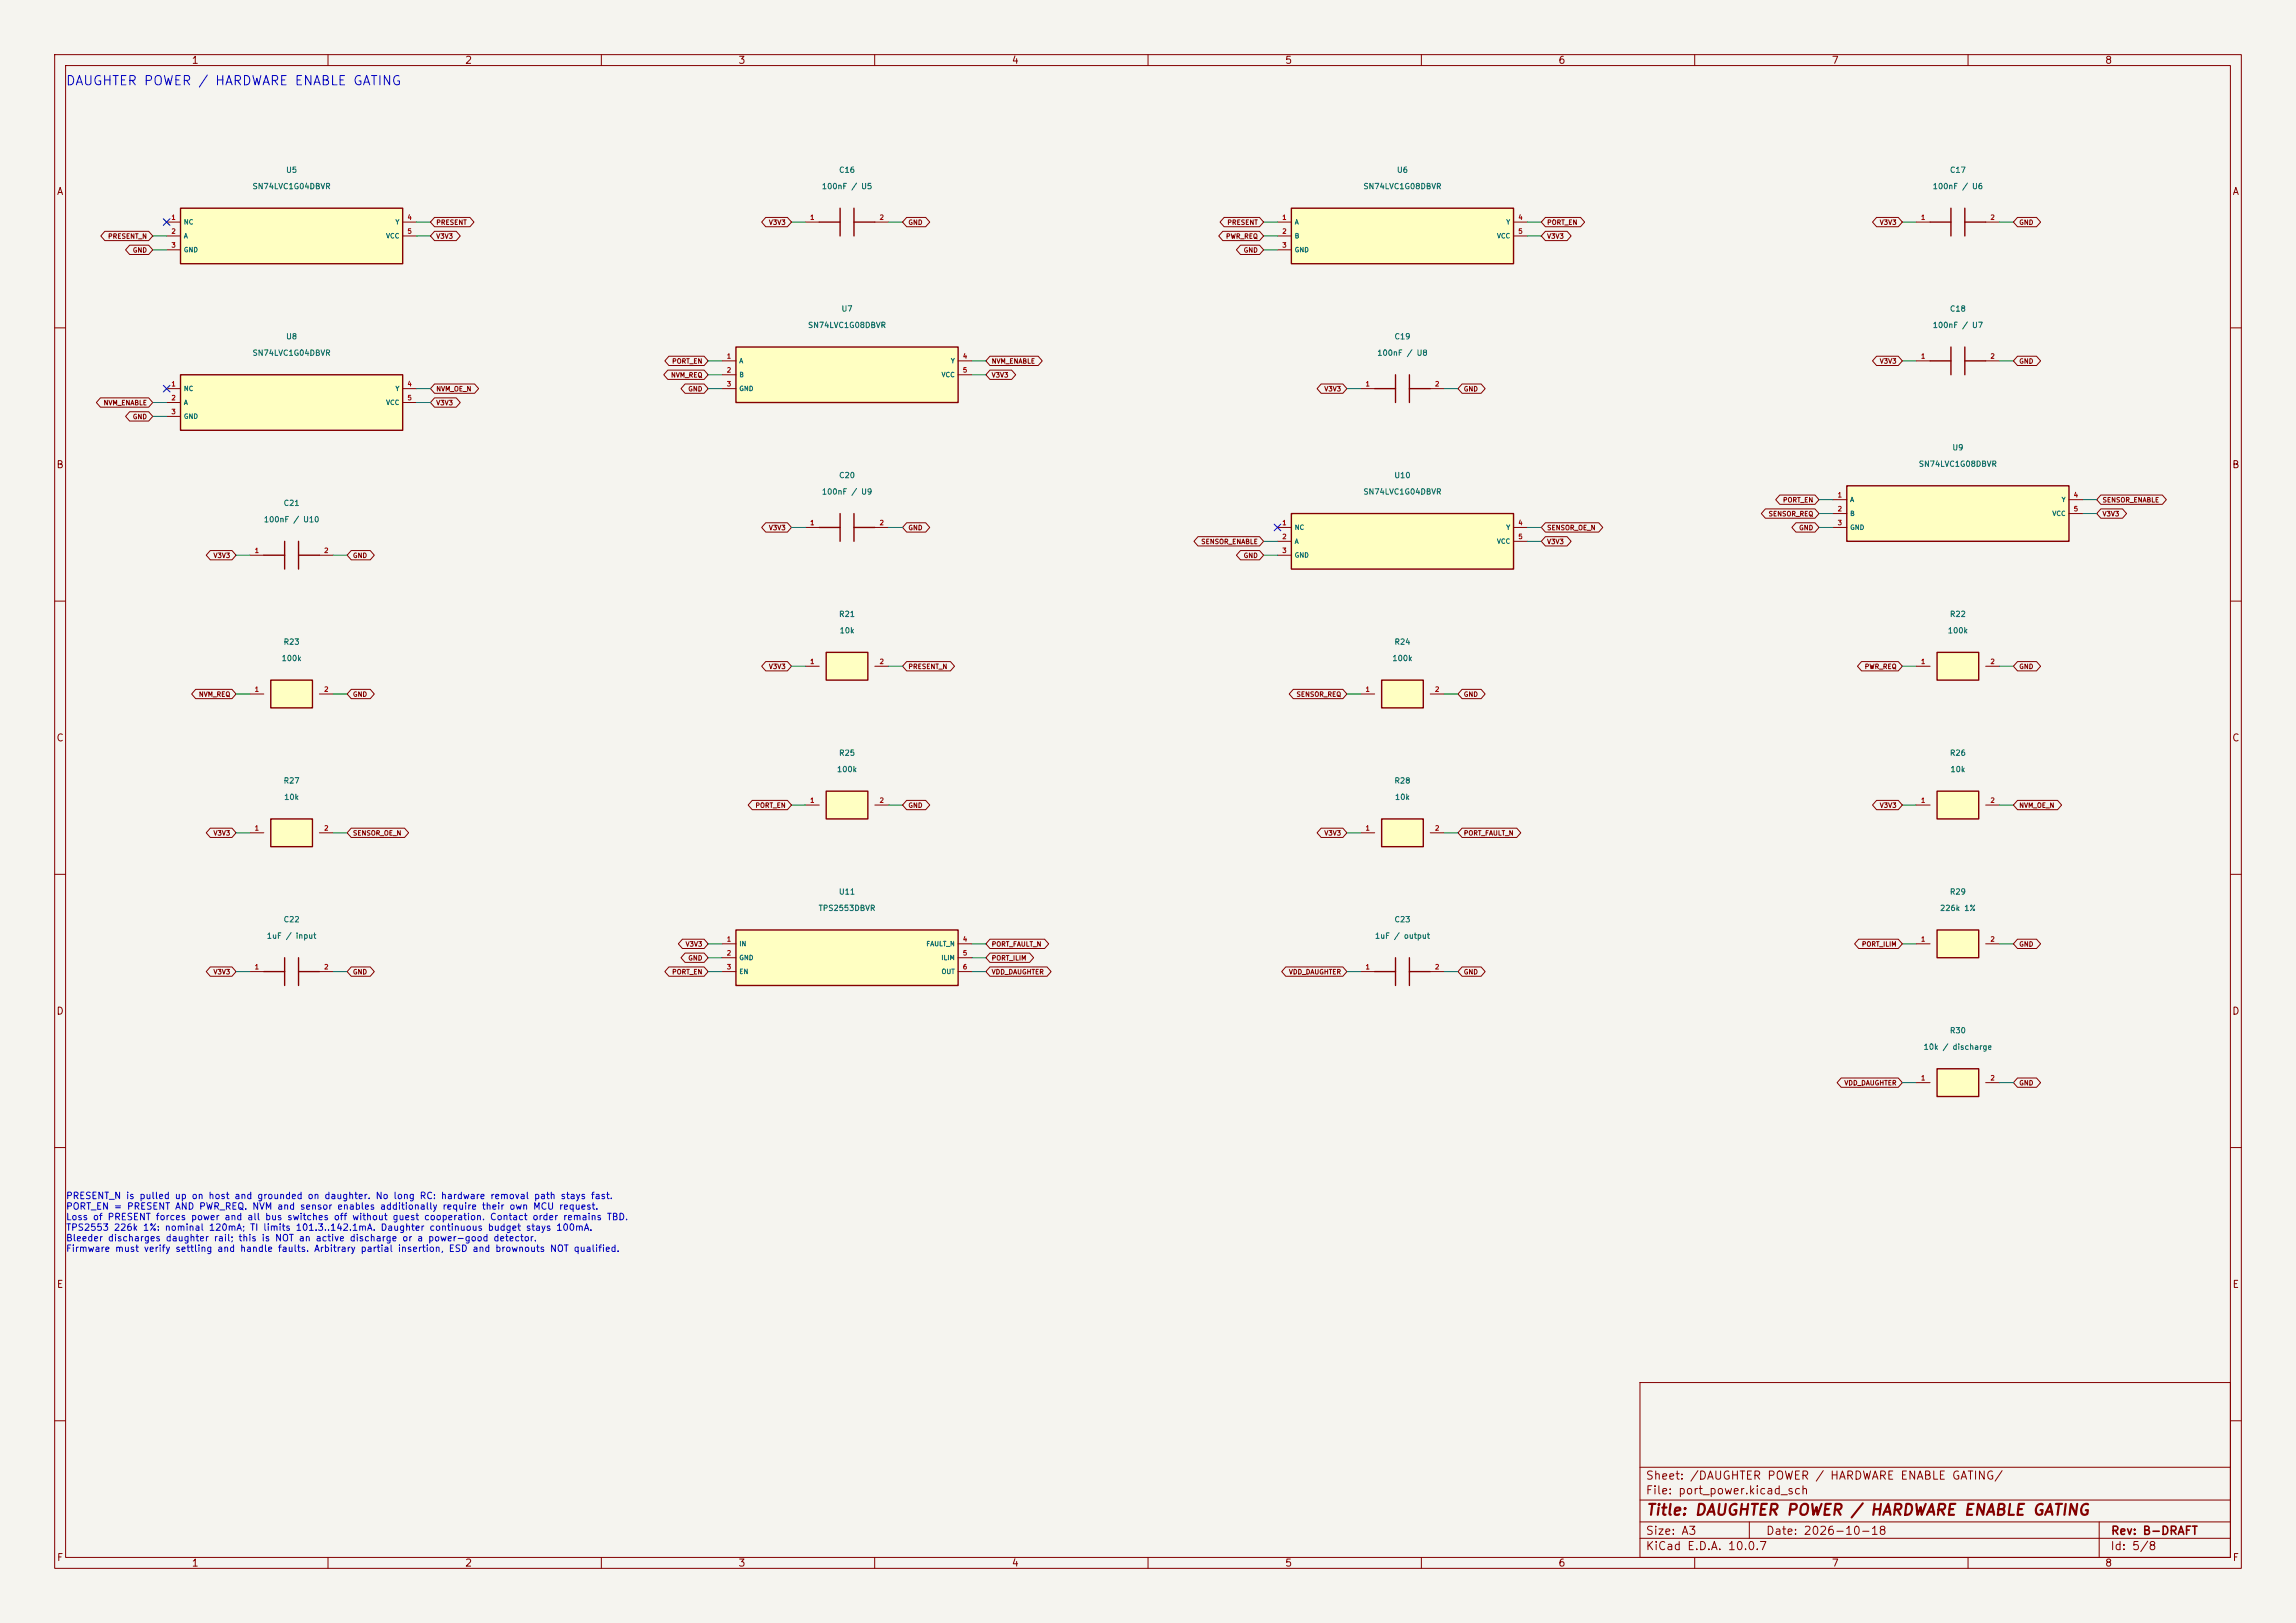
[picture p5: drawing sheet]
<svg xmlns="http://www.w3.org/2000/svg" width="420mm" height="297mm" viewBox="0 0 420 297" stroke-linecap="round" stroke-linejoin="round" font-family="sans-serif">
<defs><g id="words">
<text font-size="2" fill="#840000" x="301" y="277.8">Title: DAUGHTER POWER / HARDWARE ENABLE GATING</text>
<text font-size="1.7" fill="#0000c2" x="11.9" y="16">DAUGHTER POWER / HARDWARE ENABLE GATING</text>
<g font-size="1.5" fill="#840000">
<text x="300.9" y="273.8">File: port_power.kicad_sch</text>
<text x="300.9" y="271.1">Sheet: /DAUGHTER POWER / HARDWARE ENABLE GATING/</text>
<text x="300.9" y="281.2">Size: A3</text>
<text x="322.9" y="281.2">Date: 2026-10-18</text>
<text x="386" y="281.2">Rev: B-DRAFT</text>
<text x="300.9" y="284">KiCad E.D.A. 10.0.7</text>
<text x="385.9" y="284">Id: 5/8</text>
</g>
<g font-size="1.3" fill="#840000">
<text x="35" y="12">1</text>
<text x="85" y="12">2</text>
<text x="135" y="12">3</text>
<text x="185" y="12">4</text>
<text x="235" y="12">5</text>
<text x="285" y="12">6</text>
<text x="335" y="12">7</text>
<text x="385" y="12">8</text>
<text x="10.3" y="36">A</text>
<text x="408.3" y="36">A</text>
<text x="10.2" y="86">B</text>
<text x="408.2" y="86">B</text>
<text x="10.2" y="136">C</text>
<text x="408.2" y="136">C</text>
<text x="10.2" y="186">D</text>
<text x="408.2" y="186">D</text>
<text x="10.3" y="236">E</text>
<text x="408.3" y="236">E</text>
<text x="10.3" y="286">F</text>
<text x="35" y="287">1</text>
<text x="85" y="287">2</text>
<text x="135" y="287">3</text>
<text x="185" y="287">4</text>
<text x="235" y="287">5</text>
<text x="285" y="287">6</text>
<text x="335" y="287">7</text>
<text x="385" y="287">8</text>
<text x="408.3" y="286">F</text>
</g>
<g font-size="1.2" fill="#0000c2">
<text x="12" y="219.7">PRESENT_N is pulled up on host and grounded on daughter. No long RC: hardware removal path stays fast.</text>
<text x="12" y="221.7">PORT_EN = PRESENT AND PWR_REQ. NVM and sensor enables additionally require their own MCU request.</text>
<text x="12" y="223.6">Loss of PRESENT forces power and all bus switches off without guest cooperation. Contact order remains TBD.</text>
<text x="12" y="225.5">TPS2553 226k 1%: nominal 120mA; TI limits 101.3..142.1mA. Daughter continuous budget stays 100mA.</text>
<text x="12" y="227.4">Bleeder discharges daughter rail; this is NOT an active discharge or a power-good detector.</text>
<text x="12" y="229.4">Firmware must verify settling and handle faults. Arbitrary partial insertion, ESD and brownouts NOT qualified.</text>
</g>
<g font-size="1" fill="#006464">
<text x="46.1" y="34.9">SN74LVC1G04DBVR</text>
<text x="52.2" y="31.9">U5</text>
<text x="150.2" y="34.9">100nF / U5</text>
<text x="153.4" y="31.9">C16</text>
<text x="249.3" y="34.9">SN74LVC1G08DBVR</text>
<text x="255.4" y="31.9">U6</text>
<text x="353.4" y="34.9">100nF / U6</text>
<text x="356.6" y="31.9">C17</text>
<text x="153.8" y="57.3">U7</text>
<text x="356.6" y="57.3">C18</text>
<text x="46.1" y="65.3">SN74LVC1G04DBVR</text>
<text x="52.2" y="62.3">U8</text>
<text x="147.7" y="60.3">SN74LVC1G08DBVR</text>
<text x="251.8" y="65.3">100nF / U8</text>
<text x="255" y="62.3">C19</text>
<text x="353.4" y="60.3">100nF / U7</text>
<text x="357" y="82.7">U9</text>
<text x="153.4" y="87.7">C20</text>
<text x="255" y="87.7">U10</text>
<text x="350.9" y="85.7">SN74LVC1G08DBVR</text>
<text x="48.2" y="95.8">100nF / U10</text>
<text x="51.8" y="92.8">C21</text>
<text x="150.2" y="90.7">100nF / U9</text>
<text x="249.3" y="90.7">SN74LVC1G04DBVR</text>
<text x="153.4" y="113.1">R21</text>
<text x="356.6" y="113.1">R22</text>
<text x="51.8" y="118.2">R23</text>
<text x="153.5" y="116.1">10k</text>
<text x="255" y="118.2">R24</text>
<text x="356.2" y="116.1">100k</text>
<text x="51.4" y="121.2">100k</text>
<text x="254.6" y="121.2">100k</text>
<text x="51.8" y="143.6">R27</text>
<text x="153" y="141.5">100k</text>
<text x="153.4" y="138.5">R25</text>
<text x="255" y="143.6">R28</text>
<text x="356.6" y="138.5">R26</text>
<text x="356.7" y="141.5">10k</text>
<text x="51.9" y="146.6">10k</text>
<text x="255.1" y="146.6">10k</text>
<text x="149.6" y="166.9">TPS2553DBVR</text>
<text x="153.4" y="163.9">U11</text>
<text x="354.8" y="166.9">226k 1%</text>
<text x="356.6" y="163.9">R29</text>
<text x="48.7" y="172">1uF / input</text>
<text x="51.8" y="169">C22</text>
<text x="251.4" y="172">1uF / output</text>
<text x="255" y="169">C23</text>
<text x="356.6" y="189.3">R30</text>
<text x="351.8" y="192.3">10k / discharge</text>
</g>
<g font-size=".9" fill="#a90000">
<text x="31.3" y="40.4">1</text>
<text x="74.4" y="40.4">4</text>
<text x="148.1" y="40.4">1</text>
<text x="160.8" y="40.4">2</text>
<text x="234.5" y="40.4">1</text>
<text x="277.6" y="40.4">4</text>
<text x="351.3" y="40.4">1</text>
<text x="364" y="40.4">2</text>
<text x="31.3" y="43">2</text>
<text x="31.3" y="45.5">3</text>
<text x="74.4" y="43">5</text>
<text x="234.5" y="43">2</text>
<text x="234.5" y="45.5">3</text>
<text x="277.6" y="43">5</text>
<text x="132.9" y="65.8">1</text>
<text x="176" y="65.8">4</text>
<text x="351.3" y="65.8">1</text>
<text x="364" y="65.8">2</text>
<text x="31.3" y="70.9">1</text>
<text x="74.4" y="70.9">4</text>
<text x="132.9" y="68.4">2</text>
<text x="132.9" y="70.9">3</text>
<text x="176" y="68.4">5</text>
<text x="249.7" y="70.9">1</text>
<text x="262.4" y="70.9">2</text>
<text x="31.3" y="73.4">2</text>
<text x="31.3" y="76">3</text>
<text x="74.4" y="73.4">5</text>
<text x="336.1" y="91.2">1</text>
<text x="336.1" y="93.8">2</text>
<text x="379.2" y="91.2">4</text>
<text x="379.2" y="93.8">5</text>
<text x="46.5" y="101.4">1</text>
<text x="59.2" y="101.4">2</text>
<text x="148.1" y="96.3">1</text>
<text x="160.8" y="96.3">2</text>
<text x="234.5" y="96.3">1</text>
<text x="234.5" y="98.8">2</text>
<text x="234.5" y="101.4">3</text>
<text x="277.6" y="96.3">4</text>
<text x="277.6" y="98.8">5</text>
<text x="336.1" y="96.3">3</text>
<text x="148.1" y="121.7">1</text>
<text x="160.8" y="121.7">2</text>
<text x="351.3" y="121.7">1</text>
<text x="364" y="121.7">2</text>
<text x="46.5" y="126.8">1</text>
<text x="59.2" y="126.8">2</text>
<text x="249.7" y="126.8">1</text>
<text x="262.4" y="126.8">2</text>
<text x="148.1" y="147.1">1</text>
<text x="160.8" y="147.1">2</text>
<text x="351.3" y="147.1">1</text>
<text x="364" y="147.1">2</text>
<text x="46.5" y="152.2">1</text>
<text x="59.2" y="152.2">2</text>
<text x="249.7" y="152.2">1</text>
<text x="262.4" y="152.2">2</text>
<text x="132.9" y="172.5">1</text>
<text x="176" y="172.5">4</text>
<text x="351.3" y="172.5">1</text>
<text x="364" y="172.5">2</text>
<text x="46.5" y="177.6">1</text>
<text x="59.2" y="177.6">2</text>
<text x="132.9" y="175">2</text>
<text x="132.9" y="177.6">3</text>
<text x="176" y="175">5</text>
<text x="176" y="177.6">6</text>
<text x="249.7" y="177.6">1</text>
<text x="262.4" y="177.6">2</text>
<text x="351.3" y="197.9">1</text>
<text x="364" y="197.9">2</text>
</g>
<g font-size=".9" fill="#006464">
<text x="33.5" y="41.3">NC</text>
<text x="72.2" y="41.3">Y</text>
<text x="236.7" y="41.3">A</text>
<text x="275.4" y="41.3">Y</text>
<text x="33.5" y="43.8">A</text>
<text x="33.5" y="46.4">GND</text>
<text x="70.5" y="43.8">VCC</text>
<text x="236.7" y="43.8">B</text>
<text x="236.7" y="46.4">GND</text>
<text x="273.7" y="43.8">VCC</text>
<text x="33.5" y="71.8">NC</text>
<text x="72.2" y="71.8">Y</text>
<text x="135.1" y="66.7">A</text>
<text x="135.1" y="69.2">B</text>
<text x="135.1" y="71.8">GND</text>
<text x="172.1" y="69.2">VCC</text>
<text x="173.8" y="66.7">Y</text>
<text x="33.5" y="74.3">A</text>
<text x="33.5" y="76.8">GND</text>
<text x="70.5" y="74.3">VCC</text>
<text x="338.3" y="92.1">A</text>
<text x="338.3" y="94.6">B</text>
<text x="375.3" y="94.6">VCC</text>
<text x="377" y="92.1">Y</text>
<text x="236.7" y="97.2">NC</text>
<text x="236.7" y="99.7">A</text>
<text x="273.7" y="99.7">VCC</text>
<text x="275.4" y="97.2">Y</text>
<text x="338.3" y="97.2">GND</text>
<text x="236.7" y="102.2">GND</text>
<text x="135.1" y="173.4">IN</text>
<text x="169.3" y="173.4">FAULT_N</text>
<text x="135.1" y="175.9">GND</text>
<text x="135.1" y="178.4">EN</text>
<text x="172.1" y="175.9">ILIM</text>
<text x="172.1" y="178.4">OUT</text>
</g>
<g font-size=".9" fill="#840000">
<text x="79.7" y="41.3">PRESENT</text>
<text x="140.6" y="41.3">V3V3</text>
<text x="166.1" y="41.3">GND</text>
<text x="224.4" y="41.3">PRESENT</text>
<text x="282.9" y="41.3">PORT_EN</text>
<text x="343.8" y="41.3">V3V3</text>
<text x="369.3" y="41.3">GND</text>
<text x="19.7" y="43.9">PRESENT_N</text>
<text x="24.2" y="46.4">GND</text>
<text x="79.7" y="43.9">V3V3</text>
<text x="224.2" y="43.9">PWR_REQ</text>
<text x="227.4" y="46.4">GND</text>
<text x="282.9" y="43.9">V3V3</text>
<text x="79.7" y="71.8">NVM_OE_N</text>
<text x="122.7" y="69.3">NVM_REQ</text>
<text x="122.9" y="66.7">PORT_EN</text>
<text x="125.8" y="71.8">GND</text>
<text x="181.3" y="66.7">NVM_ENABLE</text>
<text x="181.3" y="69.3">V3V3</text>
<text x="242.2" y="71.8">V3V3</text>
<text x="267.7" y="71.8">GND</text>
<text x="343.8" y="66.7">V3V3</text>
<text x="369.3" y="66.7">GND</text>
<text x="18.9" y="74.4">NVM_ENABLE</text>
<text x="24.2" y="76.9">GND</text>
<text x="79.7" y="74.4">V3V3</text>
<text x="323.4" y="94.7">SENSOR_REQ</text>
<text x="326.1" y="92.1">PORT_EN</text>
<text x="384.5" y="92.1">SENSOR_ENABLE</text>
<text x="384.5" y="94.7">V3V3</text>
<text x="140.6" y="97.2">V3V3</text>
<text x="166.1" y="97.2">GND</text>
<text x="219.6" y="99.8">SENSOR_ENABLE</text>
<text x="282.9" y="99.8">V3V3</text>
<text x="282.9" y="97.2">SENSOR_OE_N</text>
<text x="329" y="97.2">GND</text>
<text x="39" y="102.3">V3V3</text>
<text x="64.5" y="102.3">GND</text>
<text x="227.4" y="102.3">GND</text>
<text x="140.6" y="122.6">V3V3</text>
<text x="166.1" y="122.6">PRESENT_N</text>
<text x="341" y="122.6">PWR_REQ</text>
<text x="369.3" y="122.6">GND</text>
<text x="36.3" y="127.7">NVM_REQ</text>
<text x="64.5" y="127.7">GND</text>
<text x="237.1" y="127.7">SENSOR_REQ</text>
<text x="267.7" y="127.7">GND</text>
<text x="138.1" y="148">PORT_EN</text>
<text x="166.1" y="148">GND</text>
<text x="343.8" y="148">V3V3</text>
<text x="369.3" y="148">NVM_OE_N</text>
<text x="39" y="153.1">V3V3</text>
<text x="64.5" y="153.1">SENSOR_OE_N</text>
<text x="242.2" y="153.1">V3V3</text>
<text x="267.7" y="153.1">PORT_FAULT_N</text>
<text x="125.3" y="173.4">V3V3</text>
<text x="181.3" y="173.4">PORT_FAULT_N</text>
<text x="340.5" y="173.4">PORT_ILIM</text>
<text x="369.3" y="173.4">GND</text>
<text x="39" y="178.5">V3V3</text>
<text x="64.5" y="178.5">GND</text>
<text x="122.9" y="178.5">PORT_EN</text>
<text x="125.8" y="176">GND</text>
<text x="181.3" y="178.5">VDD_DAUGHTER</text>
<text x="181.3" y="176">PORT_ILIM</text>
<text x="235.7" y="178.5">VDD_DAUGHTER</text>
<text x="267.7" y="178.5">GND</text>
<text x="337.3" y="198.8">VDD_DAUGHTER</text>
<text x="369.3" y="198.8">GND</text>
</g>
</g></defs>
<path d="M0 0h420v297h-420z" fill="#f5f4ef" stroke="#f5f4ef" stroke-width=".18"/>
<g fill="none" stroke="#840000" stroke-width=".18">
<path d="M10 10h400v277h-400zM12 12h396v273h-396zM60 10v2M110 10v2M160 10v2M210 10v2M260 10v2M310 10v2M360 10v2M10 60h2M408 60h2M10 110h2"/>
<path d="M408 110h2M10 160h2M408 160h2M10 210h2M408 210h2M300 253h108v32h-108zM10 260h2M300 278.5h108M300 274.5h108M300 268.5h108M320 278.5v3M384 278.5v6.5"/>
<path d="M408 260h2M60 285v2M110 285v2M160 285v2M210 285v2M260 285v2M300 281.5h108M310 285v2M360 285v2"/>
</g>
<path d="M354.3 195.6h7.6v5.1h-7.6z" fill="#ffffc2"/>
<path d="M354.3 195.6h7.6v5.1h-7.6z" fill="none" stroke="#840000" stroke-width=".25"/>
<path d="M350.5 198.1h2.6M363.2 198.1h2.6" fill="none" stroke="#840000" stroke-width=".18"/>
<path d="M151.1 144.8h7.6v5.1h-7.6z" fill="#ffffc2"/>
<path d="M151.1 144.8h7.6v5.1h-7.6z" fill="none" stroke="#840000" stroke-width=".25"/>
<path d="M147.3 147.3h2.6M160 147.3h2.6" fill="none" stroke="#840000" stroke-width=".18"/>
<path d="M33 68.6h40.7v10.1h-40.7z" fill="#ffffc2"/>
<path d="M356.9 38.1v5.1M359.4 38.1v5.1M353.1 40.6h3.8M359.4 40.6h3.8M33 68.6h40.7v10.1h-40.7z" fill="none" stroke="#840000" stroke-width=".25"/>
<path d="M350.5 40.6h2.6M363.2 40.6h2.6M30.5 71.1h2.5M30.5 73.7h2.5M30.5 76.2h2.5M73.7 71.1h2.5M73.7 73.7h2.5" fill="none" stroke="#840000" stroke-width=".18"/>
<path d="M151.1 119.4h7.6v5.1h-7.6z" fill="#ffffc2"/>
<path d="M151.1 119.4h7.6v5.1h-7.6z" fill="none" stroke="#840000" stroke-width=".25"/>
<path d="M147.3 121.9h2.6M160 121.9h2.6" fill="none" stroke="#840000" stroke-width=".18"/>
<path d="M236.2 38.1h40.7v10.2h-40.7z" fill="#ffffc2"/>
<g fill="none" stroke="#840000" stroke-width=".25">
<path d="M236.2 38.1h40.7v10.2h-40.7zM353.1 66h3.8M356.9 63.5v5.1M359.4 66h3.8M359.4 63.5v5.1M52.1 99.1v5M54.6 99.1v5M149.9 96.5h3.8M153.7 94v5.1M156.2 96.5h3.8M156.2 94v5.1M48.3 101.6h3.8"/>
<path d="M54.6 101.6h3.8"/>
</g>
<path d="M233.7 40.6h2.5M233.7 43.2h2.5M233.7 45.7h2.5M276.9 40.6h2.5M276.9 43.2h2.5M350.5 66h2.6M363.2 66h2.6M147.3 96.5h2.6M160 96.5h2.6M45.7 101.6h2.6M58.4 101.6h2.6" fill="none" stroke="#840000" stroke-width=".18"/>
<path d="M134.6 63.5h40.7v10.2h-40.7z" fill="#ffffc2"/>
<path d="M134.6 63.5h40.7v10.2h-40.7z" fill="none" stroke="#840000" stroke-width=".25"/>
<path d="M132.1 66h2.5M132.1 68.6h2.5M132.1 71.1h2.5M175.3 66h2.5M175.3 68.6h2.5" fill="none" stroke="#840000" stroke-width=".18"/>
<path d="M49.5 124.5h7.6v5h-7.6z" fill="#ffffc2"/>
<path d="M49.5 124.5h7.6v5h-7.6z" fill="none" stroke="#840000" stroke-width=".25"/>
<path d="M45.7 127h2.6M58.4 127h2.6" fill="none" stroke="#840000" stroke-width=".18"/>
<path d="M337.8 88.9h40.7v10.2h-40.7z" fill="#ffffc2"/>
<path d="M337.8 88.9h40.7v10.2h-40.7z" fill="none" stroke="#840000" stroke-width=".25"/>
<path d="M335.3 91.4h2.5M335.3 94h2.5M335.3 96.5h2.5M378.5 91.4h2.5M378.5 94h2.5" fill="none" stroke="#840000" stroke-width=".18"/>
<path d="M354.3 170.2h7.6v5.1h-7.6z" fill="#ffffc2"/>
<path d="M354.3 170.2h7.6v5.1h-7.6z" fill="none" stroke="#840000" stroke-width=".25"/>
<path d="M350.5 172.7h2.6M363.2 172.7h2.6" fill="none" stroke="#840000" stroke-width=".18"/>
<path d="M49.5 149.9h7.6v5h-7.6z" fill="#ffffc2"/>
<path d="M49.5 149.9h7.6v5h-7.6zM48.3 177.8h3.8M52.1 175.3v5M54.6 177.8h3.8M54.6 175.3v5" fill="none" stroke="#840000" stroke-width=".25"/>
<path d="M45.7 152.4h2.6M58.4 152.4h2.6M45.7 177.8h2.6M58.4 177.8h2.6" fill="none" stroke="#840000" stroke-width=".18"/>
<path d="M354.3 144.8h7.6v5.1h-7.6z" fill="#ffffc2"/>
<path d="M354.3 144.8h7.6v5.1h-7.6z" fill="none" stroke="#840000" stroke-width=".25"/>
<path d="M350.5 147.3h2.6M363.2 147.3h2.6" fill="none" stroke="#840000" stroke-width=".18"/>
<path d="M354.3 119.4h7.6v5.1h-7.6z" fill="#ffffc2"/>
<g fill="none" stroke="#840000" stroke-width=".25">
<path d="M153.7 38.1v5.1M156.2 38.1v5.1M149.9 40.6h3.8M156.2 40.6h3.8M251.5 71.1h3.8M255.3 68.6v5.1M257.8 71.1h3.8M257.8 68.6v5.1M354.3 119.4h7.6v5.1h-7.6zM251.5 177.8h3.8M255.3 175.3v5M257.8 175.3v5"/>
<path d="M257.8 177.8h3.8"/>
</g>
<path d="M147.3 40.6h2.6M160 40.6h2.6M248.9 71.1h2.6M261.6 71.1h2.6M350.5 121.9h2.6M363.2 121.9h2.6M248.9 177.8h2.6M261.6 177.8h2.6" fill="none" stroke="#840000" stroke-width=".18"/>
<path d="M252.7 124.5h7.6v5h-7.6z" fill="#ffffc2"/>
<path d="M252.7 124.5h7.6v5h-7.6z" fill="none" stroke="#840000" stroke-width=".25"/>
<path d="M248.9 127h2.6M261.6 127h2.6" fill="none" stroke="#840000" stroke-width=".18"/>
<path d="M33 38.1h40.7v10.2h-40.7z" fill="#ffffc2"/>
<path d="M33 38.1h40.7v10.2h-40.7z" fill="none" stroke="#840000" stroke-width=".25"/>
<path d="M30.5 40.6h2.5M30.5 43.2h2.5M30.5 45.7h2.5M73.7 40.6h2.5M73.7 43.2h2.5" fill="none" stroke="#840000" stroke-width=".18"/>
<path d="M134.6 170.2h40.7v10.1h-40.7z" fill="#ffffc2"/>
<path d="M134.6 170.2h40.7v10.1h-40.7z" fill="none" stroke="#840000" stroke-width=".25"/>
<path d="M132.1 172.7h2.5M132.1 175.3h2.5M132.1 177.8h2.5M175.3 172.7h2.5M175.3 175.3h2.5M175.3 177.8h2.5" fill="none" stroke="#840000" stroke-width=".18"/>
<path d="M236.2 94h40.7v10.1h-40.7z" fill="#ffffc2"/>
<path d="M236.2 94h40.7v10.1h-40.7z" fill="none" stroke="#840000" stroke-width=".25"/>
<path d="M233.7 96.5h2.5M233.7 99.1h2.5M276.9 96.5h2.5M276.9 99.1h2.5M233.7 101.6h2.5" fill="none" stroke="#840000" stroke-width=".18"/>
<path d="M252.7 149.9h7.6v5h-7.6z" fill="#ffffc2"/>
<path d="M252.7 149.9h7.6v5h-7.6z" fill="none" stroke="#840000" stroke-width=".25"/>
<g fill="none" stroke="#840000" stroke-width=".18">
<path d="M79.5 39.8h6.5l.7 .8-.7 .9h-6.5l-.8-.9zM140.1 39.8h3.9l.8 .8-.8 .9h-3.9l-.8-.9zM165.8 39.8h3.5l.8 .8-.8 .9h-3.5l-.7-.9zM223.9 39.8h6.5l.7 .8-.7 .9h-6.5l-.7-.9zM282.7 39.8h6.4l.8 .8-.8 .9h-6.4l-.8-.9zM343.3 39.8h3.9l.8 .8-.8 .9h-3.9l-.8-.9zM369 39.8h3.5l.8 .8-.8 .9h-3.5l-.7-.9zM19.2 42.3h8l.7 .9-.7 .8h-8l-.8-.8zM23.7 44.9h3.5l.7 .8-.7 .9h-3.5l-.7-.9zM79.5 42.3h4l.7 .9-.7 .8h-4l-.8-.8zM223.7 42.3h6.7l.7 .9-.7 .8h-6.7l-.8-.8zM226.9 44.9h3.5l.7 .8-.7 .9h-3.5l-.7-.9z"/>
<path d="M282.7 42.3h4l.7 .9-.7 .8h-4l-.8-.8zM18.4 72.8h8.8l.7 .9-.7 .8h-8.8l-.8-.8zM23.7 75.3h3.5l.7 .9-.7 .9h-3.5l-.7-.9zM79.5 70.3h7.3l.8 .8-.8 .9h-7.3l-.8-.9zM79.5 72.8h4l.7 .9-.7 .8h-4l-.8-.8zM122.2 67.7h6.6l.7 .9-.7 .8h-6.6l-.8-.8zM122.4 65.2h6.4l.7 .8-.7 .9h-6.4l-.8-.9zM125.3 70.3h3.5l.7 .8-.7 .9h-3.5l-.7-.9zM181.1 65.2h8.8l.8 .8-.8 .9h-8.8l-.8-.9zM181.1 67.7h4l.7 .9-.7 .8h-4l-.8-.8zM241.7 70.3h3.9l.8 .8-.8 .9h-3.9l-.8-.9zM267.4 70.3h3.5l.8 .8-.8 .9h-3.5l-.7-.9z"/>
<path d="M343.3 65.2h3.9l.8 .8-.8 .9h-3.9l-.8-.9zM369 65.2h3.5l.8 .8-.8 .9h-3.5l-.7-.9zM140.1 95.7h3.9l.8 .8-.8 .9h-3.9l-.8-.9zM165.8 95.7h3.5l.8 .8-.8 .9h-3.5l-.7-.9zM219.1 98.2h11.3l.7 .9-.7 .8h-11.3l-.7-.8zM282.7 98.2h4l.7 .9-.7 .8h-4l-.8-.8zM282.7 95.7h9.7l.8 .8-.8 .9h-9.7l-.8-.9zM322.9 93.1h9.1l.7 .9-.7 .8h-9.1l-.7-.8zM325.6 90.6h6.4l.7 .8-.7 .9h-6.4l-.8-.9zM328.5 95.7h3.5l.7 .8-.7 .9h-3.5l-.7-.9zM384.3 90.6h11.2l.8 .8-.8 .9h-11.2l-.8-.9zM384.3 93.1h4l.7 .9-.7 .8h-4l-.8-.8z"/>
<path d="M38.5 100.7h3.9l.8 .9-.8 .9h-3.9l-.8-.9zM64.2 100.7h3.5l.8 .9-.8 .9h-3.5l-.7-.9zM226.9 100.7h3.5l.7 .9-.7 .9h-3.5l-.7-.9zM35.8 126.1h6.6l.8 .9-.8 .9h-6.6l-.7-.9zM64.2 126.1h3.5l.8 .9-.8 .9h-3.5l-.7-.9zM140.1 121.1h3.9l.8 .8-.8 .9h-3.9l-.8-.9zM165.8 121.1h8.1l.7 .8-.7 .9h-8.1l-.7-.9zM236.6 126.1h9l.8 .9-.8 .9h-9l-.8-.9zM267.4 126.1h3.5l.8 .9-.8 .9h-3.5l-.7-.9zM340.5 121.1h6.7l.8 .8-.8 .9h-6.7l-.7-.9zM369 121.1h3.5l.8 .8-.8 .9h-3.5l-.7-.9zM38.5 151.5h3.9l.8 .9-.8 .9h-3.9l-.8-.9z"/>
<path d="M64.2 151.5h9.8l.7 .9-.7 .9h-9.8l-.7-.9zM137.6 146.5h6.4l.8 .8-.8 .9h-6.4l-.7-.9zM165.8 146.5h3.5l.8 .8-.8 .9h-3.5l-.7-.9zM241.7 151.5h3.9l.8 .9-.8 .9h-3.9l-.8-.9zM248.9 152.4h2.6M261.6 152.4h2.6M267.4 151.5h10l.8 .9-.8 .9h-10l-.7-.9zM343.3 146.5h3.9l.8 .8-.8 .9h-3.9l-.8-.9zM369 146.5h7.4l.7 .8-.7 .9h-7.4l-.7-.9zM38.5 176.9h3.9l.8 .9-.8 .9h-3.9l-.8-.9zM64.2 176.9h3.5l.8 .9-.8 .9h-3.5l-.7-.9zM122.4 176.9h6.4l.7 .9-.7 .9h-6.4l-.8-.9z"/>
<path d="M124.8 171.9h4l.7 .8-.7 .9h-4l-.7-.9zM125.3 174.4h3.5l.7 .9-.7 .8h-3.5l-.7-.8zM181.1 176.9h10.4l.8 .9-.8 .9h-10.4l-.8-.9zM181.1 174.4h7.2l.8 .9-.8 .8h-7.2l-.8-.8zM181.1 171.9h10l.7 .8-.7 .9h-10l-.8-.9zM235.2 176.9h10.4l.8 .9-.8 .9h-10.4l-.8-.9zM267.4 176.9h3.5l.8 .9-.8 .9h-3.5l-.7-.9zM340 171.9h7.2l.8 .8-.8 .9h-7.2l-.8-.9zM369 171.9h3.5l.8 .8-.8 .9h-3.5l-.7-.9zM336.8 197.3h10.4l.8 .8-.8 .9h-10.4l-.8-.9zM369 197.3h3.5l.8 .8-.8 .9h-3.5l-.7-.9z"/>
</g>
<g fill="none" stroke="#009600" stroke-width=".18">
<path d="M27.9 43.2h2.6M27.9 45.7h2.6M76.2 43.2h2.5M76.2 40.6h2.5M144.8 40.6h2.5M162.6 40.6h2.5M231.1 43.2h2.6M231.1 45.7h2.6M231.1 40.6h2.6M279.4 43.2h2.5M279.4 40.6h2.5M348 40.6h2.5"/>
<path d="M365.8 40.6h2.5M27.9 73.7h2.6M27.9 76.2h2.6M76.2 73.7h2.5M76.2 71.1h2.5M129.5 71.1h2.6M129.5 68.6h2.6M129.5 66h2.6M177.8 68.6h2.5M177.8 66h2.5M246.4 71.1h2.5M264.2 71.1h2.5"/>
<path d="M348 66h2.5M365.8 66h2.5M144.8 96.5h2.5M162.6 96.5h2.5M231.1 99.1h2.6M279.4 96.5h2.5M279.4 99.1h2.5M332.7 96.5h2.6M332.7 91.4h2.6M332.7 94h2.6M381 91.4h2.5M381 94h2.5"/>
<path d="M43.2 101.6h2.5M61 101.6h2.5M231.1 101.6h2.6M43.2 127h2.5M61 127h2.5M144.8 121.9h2.5M162.6 121.9h2.5M246.4 127h2.5M264.2 127h2.5M348 121.9h2.5M365.8 121.9h2.5M43.2 152.4h2.5"/>
<path d="M61 152.4h2.5M144.8 147.3h2.5M162.6 147.3h2.5M246.4 152.4h2.5M264.2 152.4h2.5M348 147.3h2.5M365.8 147.3h2.5M43.2 177.8h2.5M61 177.8h2.5M129.5 177.8h2.6M129.5 175.3h2.6M129.5 172.7h2.6"/>
<path d="M177.8 177.8h2.5M177.8 175.3h2.5M177.8 172.7h2.5M246.4 177.8h2.5M264.2 177.8h2.5M348 172.7h2.5M365.8 172.7h2.5M348 198.1h2.5M365.8 198.1h2.5"/>
</g>
<path d="M29.9 40l1.2 1.2M31.1 40l-1.2 1.2M29.9 70.5l1.2 1.2M31.1 70.5l-1.2 1.2M233.1 95.9l1.2 1.2M234.3 95.9l-1.2 1.2" fill="none" stroke="#000084" stroke-width=".18"/>
<use href="#words"/>
</svg>
